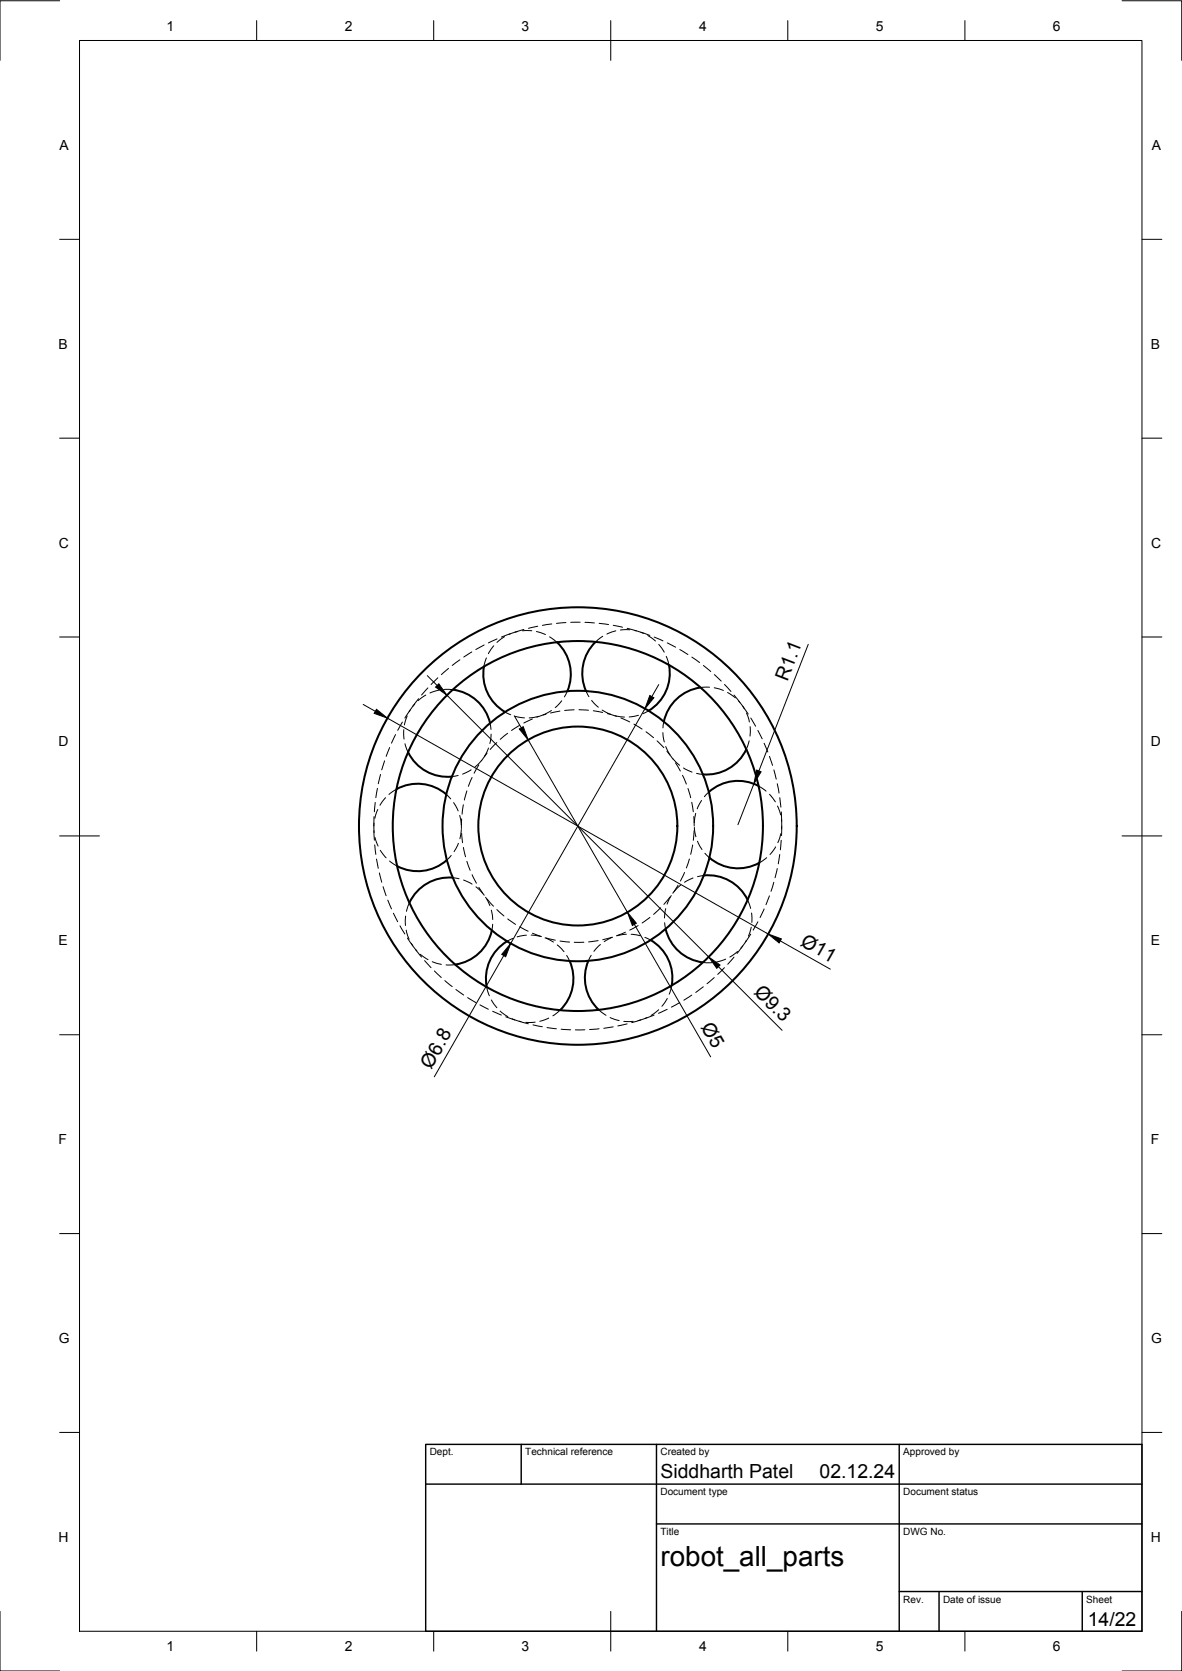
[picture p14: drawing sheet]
<svg xmlns="http://www.w3.org/2000/svg" width="297mm" height="420mm" viewBox="0 0 297 420" stroke-linecap="round" stroke-linejoin="round" font-family="sans-serif">
<defs><g id="words">
<text font-size="7" x="166" y="393.7">robot_all_parts</text>
<g font-size="4.9">
<text x="197.9" y="171.6" transform="rotate(-69 197.9 171.6)">R1.1</text>
<text x="200.9" y="237.6" transform="rotate(30 200.9 237.6)">Ø11</text>
<text x="189.3" y="249.6" transform="rotate(45 189.3 249.6)">Ø9.3</text>
<text x="176.1" y="258.3" transform="rotate(60 176.1 258.3)">Ø5</text>
<text x="108.4" y="269" transform="rotate(-60 108.4 269)">Ø6.8</text>
<text x="166" y="371.7">Siddharth Patel</text>
<text x="206" y="371.7">02.12.24</text>
<text x="273.4" y="408.8">14/22</text>
</g>
<g font-size="3.5">
<text x="41.9" y="7.7">1</text>
<text x="86.6" y="7.7">2</text>
<text x="131.1" y="7.7">3</text>
<text x="175.7" y="7.7">4</text>
<text x="220.1" y="7.7">5</text>
<text x="264.6" y="7.7">6</text>
<text x="15" y="37.7">A</text>
<text x="289.5" y="37.7">A</text>
<text x="14.7" y="87.7">B</text>
<text x="289.2" y="87.7">B</text>
<text x="14.8" y="137.7">C</text>
<text x="289.3" y="137.7">C</text>
<text x="14.7" y="187.7">D</text>
<text x="289.2" y="187.7">D</text>
<text x="14.7" y="237.7">E</text>
<text x="289.2" y="237.7">E</text>
<text x="14.7" y="287.7">F</text>
<text x="289.2" y="287.7">F</text>
<text x="14.8" y="337.7">G</text>
<text x="289.3" y="337.7">G</text>
<text x="14.7" y="387.7">H</text>
<text x="289.2" y="387.7">H</text>
<text x="41.9" y="415.2">1</text>
<text x="86.6" y="415.2">2</text>
<text x="131.1" y="415.2">3</text>
<text x="175.7" y="415.2">4</text>
<text x="220.1" y="415.2">5</text>
<text x="264.6" y="415.2">6</text>
</g>
<g font-size="2.5">
<text x="108" y="366">Dept.</text>
<text x="132" y="366">Technical reference</text>
<text x="166" y="366">Created by</text>
<text x="227" y="366">Approved by</text>
<text x="166" y="376">Document type</text>
<text x="227" y="376">Document status</text>
<text x="166" y="386">Title</text>
<text x="227" y="386">DWG No.</text>
<text x="227" y="403">Rev.</text>
<text x="237" y="403">Date of issue</text>
<text x="273" y="403">Sheet</text>
</g>
</g></defs>
<!-- layer: Visible -->
<g fill="none" stroke="#000" stroke-width=".51">
<path d="M113.8 173.4a11 11 0 0 1 9.4 8.4M121.6 167.6a11 11 0 0 0 5.3 11.4M140 161.5a11 11 0 0 1 2.6 12.3M149.7 161.4a11 11 0 0 0-2.4 12.3M168.1 167.2a11 11 0 0 1-5.1 11.5M176 172.9a11 11 0 0 0-9.2 8.5M99.6 198.4a11 11 0 0 1 12.5 1.3M102.6 189.2a11 11 0 0 0 11 6.1M187.5 188.4a11 11 0 0 1-10.9 6.3M190.6 197.6a11 11 0 0 0-12.5 1.5M112.3 216.2a11 11 0 0 1-12.5 1.6M178.3 215.7a11 11 0 0 0 12.5 1.3"/>
<path d="M113.8 220.7a11 11 0 0 0-10.9 6.3M123.6 234a11 11 0 0 1-9.2 8.5M127.4 236.7a11 11 0 0 0-5.1 11.5M163.5 236.4a11 11 0 0 1 5.3 11.4M167.3 233.6a11 11 0 0 0 9.3 8.4M176.9 220.1a11 11 0 0 1 11 6.1M143.2 241.6a11 11 0 0 1-2.4 12.4M147.8 241.6a11 11 0 0 0 2.7 12.3"/>
<circle cx="145.2" cy="207.7" r="55"/>
<circle cx="145.2" cy="207.7" r="46.5"/>
<circle cx="145.2" cy="207.7" r="34"/>
<circle cx="145.2" cy="207.7" r="25"/>
</g>
<!-- layer: Hidden -->
<g fill="none" stroke="#000" stroke-width=".25">
<path d="M128.2 159.3l-2.2 .9M130.1 158.8l-2.3 .7M131.3 158.6h2.3M131.7 158.3l-2.3 .7M134.8 158.8l2.3 .8M135.1 157.5l-2.3 .5M138.7 156.9l-2.4 .3M142.2 156.5l-2.4 .2M145.8 156.5h-2.4M147 156.5l2.4 .1M150.6 156.7l2.3 .3M151.5 160l-1.9 1.4"/>
<path d="M154.1 157.2l2.3 .5M154.7 158.6l-2.2 .8M157.6 158l2.3 .6M158.3 158.3l-2.4 .1M159.5 158.5l2.2 .8M161 159l2.3 .8M162.8 159.8l1.9 1.4M103 178.6l-1.3 2M104.2 177l-1.4 1.9M105.2 175.7l-1.5 1.9M107 174.8l-1.9 1.4M107.5 173l-1.6 1.8"/>
<path d="M110 170.4l-1.7 1.7M110.3 173.5l-2.2 .7M111.5 173.4h2.3M112.7 168.1l-1.8 1.5M115.6 165.9l-2 1.4M118.6 163.9l-2.1 1.3M121.7 162.2l-2.1 1.1M122.2 165.4l-.6 2.2M124.1 162.4l-1.4 2M124.9 160.7l-2.2 .9M126.8 160.1l-1.9 1.4M126.9 179l1.4 .7"/>
<path d="M137.2 179.6l-2.3 .7M138.1 160.1l1.9 1.4M138.6 178.6l-2.1 1.1M140.7 178.8l-2.4 .5M141.2 176.2l-1.7 1.7M142.6 173.8l-.8 1.4M144.3 178.5l-2.4 .1M145.5 178.5l2.4 .1M147.3 173.8l.7 1.4M148.7 176.1l1.7 1.7M149.1 178.7l2.3 .4M151.3 178.5l2.1 1.1"/>
<path d="M152.6 179.4l2.3 .7M154.6 180l2.3 .3M160.4 179.9l-2.3 .4M163 178.7l-1.4 .8M164.4 160.2l2.2 .9M165.5 162l1.4 2M167.4 165l.7 2.2M167.7 161.6l2.1 1.1M170.8 163.3l2.1 1.3M173.9 165.2l1.9 1.4M176.8 167.3l1.8 1.5M178.3 172.8l-2.3 .1"/>
<path d="M179.5 172.9l2.3 .7M179.5 169.6l1.8 1.7M182.1 172.1l1.6 1.8M182.8 174.1l2 1.4M184.5 174.8l1.4 1.8M185.7 176.3l1.3 1.9M186.7 177.6l1.3 2M187.6 179.3l.7 2.2M94.8 198.2l-.4 2.4M95.6 194.7l-.5 2.4M96.6 191.3l-.7 2.3M97.9 188l-.9 2.2"/>
<path d="M99.4 184.7l-1 2.2M99.6 198.4l-1.9 1.3M101.1 181.6l-1.2 2M101.5 183.5v2.3M101.8 187l.8 2.2M102.3 180l-.7 2.3M112.1 199.7l1.2 1.2M115.1 195l-1.5 .3M117.3 198.9l-.6 2.3M118.4 193.6l-2.2 1M118.6 195.5l-.9 2.2M120.3 192.3l-1.2 2.1"/>
<path d="M121 191.2l-1.7 1.7M122.4 189.4l-1.4 1.9M122.8 188.1l-1.1 2.1M123.1 181.8l.3 1.6M123.4 184.6l-.3 2.3M124.8 186.7l-1.6 1.7M127.6 184.4l-1.9 1.5M129.5 180.1l2.3 .4M130.6 182.4l-2.1 1.3M133.8 180.8l-2.2 1M135.3 180.1l-2.3 .4M156 180.6l2.2 .9"/>
<path d="M159.3 182.1l2.1 1.2M162.3 184l1.9 1.5M165.1 186.3l1.7 1.7M166.6 184.2l.3 2.4M166.8 181.4l-.2 1.6M167.3 187.7l1.1 2.1M167.6 188.9l1.5 1.9M169.1 190.8l1.7 1.6M169.8 191.8l1.2 2.1M171.5 194.9l1 2.2M171.8 193.1l2.1 1M172.9 198.3l.7 2.3"/>
<path d="M175 194.5l1.6 .2M178.1 199.2l-1.1 1.1M188.3 186.3l-.8 2.1M188.5 182.7v2.4M188.7 180.6l1.2 2M190.5 183.7l1 2.1M190.6 197.6l1.9 1.3M192 186.9l1 2.2M193.4 190.2l.7 2.2M193.4 199.7l1.4 1.9M194.5 193.6l.6 2.3M195.3 197.1l.5 2.3"/>
<path d="M94 208.9l.1 2.4M94 205.3l-.1 2.4M94 207v2.3M94.2 212.4l.2 2.4M94.2 210.5l.8 2.2M94.3 201.8l-.2 2.3M94.6 216l.5 2.3M94.9 203.5l-.7 2.3M95.3 219.5l.6 2.3M95.6 213.8l1.4 1.9M96.9 200.6l-1.4 1.9M97.9 216.5l1.9 1.3"/>
<path d="M113.4 215.1l-1.1 1.2M114 201.8l1.1 2.1M115.2 212l-1.1 2.1M115.5 205l.4 2.4M115.9 208.6l-.3 2.3M116 205.9v2.4M116 209.5l.2 2.4M116.4 202.4l-.3 2.3M116.5 213.1l.5 2.3M117.3 216.6l.9 2.2M118.6 219.9l1.1 2.2M172 219.4l-1 2.1"/>
<path d="M173.2 216l-.7 2.2M173.8 201.7l.4 2.4M174.1 212.5l-.5 2.3M174.3 205.3l.2 2.4M174.4 208.9l-.2 2.4M174.5 208l.4 2.4M174.8 204.5l-.3 2.4M175.3 211.5l1.1 2.1M176.3 201.3l-1.1 2.1M177.1 214.5l1.2 1.2M192.7 215.7l-1.9 1.3M194.9 212.9l-1.4 1.9"/>
<path d="M195.3 218.4l-.5 2.3M195.4 202.7l.8 2.2M196 200.6l.2 2.3M196 214.9l-.4 2.3M196.2 209.6l-.7 2.3M196.3 211.3l-.2 2.4M196.3 204.2l.1 2.3M196.4 206.1v2.3M196.4 207.7v2.4M96.3 222.9l.7 2.3M97.5 226.3l.9 2.2M98.9 229.6l1 2.2"/>
<path d="M100.5 232.8l1.2 2M101.9 230.3v2.4M102.1 233.9l.7 2.2M102.4 235.9l1.3 1.9M102.9 227l-.8 2.2M103.4 237.2l1.4 1.9M104.4 238.8l1.5 1.8M105.6 239.9l2 1.4M113.8 220.7l1.6 .3M116.5 221.3l2.1 1M119.6 223l1.7 1.6M120.3 223.1l1.4 2"/>
<path d="M122 225.6l1.1 2.1M122.4 226.1l1.6 1.8M123.5 228.9l.3 2.3M123.8 232.4l-.2 1.6M124.9 228.7l1.7 1.6M127.6 231.1l2 1.3M128.8 236l-1.4 .7M130.6 233l2.1 1.1M132.3 235.1l-2.3 .5M133.5 235.1l2.3 .4M133.8 234.7l2.3 .8M137 235.8l2.1 1.1"/>
<path d="M137.2 235.8l2.4 .6M140 237.6l1.7 1.7M140.7 236.6l2.4 .3M146.7 236.9h-2.4M150.3 236.5l-2.4 .3M150.9 237.5l-1.7 1.7M153.8 235.7l-2.3 .6M153.9 235.7l-2.1 1.1M157.2 234.4l-2.3 .9M157.4 234.9l-2.3 .4M158.6 234.9l2.4 .4M160.4 232.7l-2.1 1.2"/>
<path d="M162.1 235.7l1.4 .7M163.3 230.7l-1.9 1.4M166 228.3l-1.7 1.6M167 232l.3 1.6M167.3 228.5l-.3 2.3M168.4 225.6l-1.6 1.8M168.7 225.2l-1.1 2.1M170.4 222.6l-1.3 2M171.1 222.5l-1.7 1.7M174.2 220.8l-2.2 1M176.8 220.1l-1.5 .3M185.4 239.2l-2 1.4"/>
<path d="M186.7 237.8l-1.5 1.9M187.6 236.5l-1.4 1.9M187.9 226.3l.7 2.1M188.7 234.9l-1.4 2M188.8 233.1l-.7 2.3M188.9 229.6v2.3M190.5 231.8l-1.2 2.1M192 228.6l-1 2.1M193.4 225.3l-.9 2.2M194.5 221.8l-.7 2.3M106.7 241.5l1.6 1.8M108.6 241.8l2.3 .7"/>
<path d="M109.2 244.1l1.7 1.7M111.8 246.6l1.8 1.5M114.4 242.5l-2.3 .1M114.6 248.8l1.9 1.4M117.5 250.8l2.1 1.3M120.6 252.7l2.1 1.1M122.3 248.2l.7 2.2M123.5 251.4l1.4 2M123.8 254.3l2.2 .9M125.7 254.2l1.9 1.4M127.1 255.7l2.2 .8M128.7 256.2l2.2 .7"/>
<path d="M130.5 256.8l2.3 .6M133.9 257.7l2.4 .5M134.5 257l-2.4 .1M137.5 258.4l2.3 .3M137.9 256l-2.2 .8M140.8 254l-1.9 1.4M141 258.8l2.4 .1M142.4 240.2l.8 1.5M147 258.9l-2.4 .1M148.6 240.2l-.8 1.4M150.5 253.9l1.8 1.4M150.5 258.7l-2.3 .2"/>
<path d="M153.3 255.9l2.3 .7M154.1 258.2l-2.4 .4M156.8 256.8h2.3M157.6 257.5l-2.3 .5M161 256.5l-2.3 .6M162.6 255.9l-2.3 .7M164.4 255.2l-2.2 .9M165.5 253.9l-1.9 1.4M167.7 253.8l-2.2 1M167.7 251.1l-1.4 1.9M168.8 247.8l-.6 2.2M170.8 252.1l-2.1 1.1"/>
<path d="M173.8 250.2l-1.9 1.3M176.6 242h2.3M176.7 248.1l-1.9 1.4M179.5 245.8l-1.8 1.6M182.1 243.3l-1.7 1.7M182.4 241.2l-2.3 .7M184.4 240.7l-1.5 1.8"/>
</g>
<!-- layer: BORDER -->
<g fill="none" stroke="#000" stroke-width=".25">
<path d="M15 .2h-15v15M20 10.2h267v400h-267zM64.5 5.2v5M109 5.2v5M153.5 5.2v10M198 5.2v5M242.5 5.2v5M282 .2h15v15M15 60.2h5M287 60.2h5M15 110.2h5M287 110.2h5"/>
<path d="M15 160.2h5M287 160.2h5M15 210.2h10M282 210.2h10M15 260.2h5M287 260.2h5M15 310.2h5M287 310.2h5M15 360.2h5M287 360.2h5M0 405.2v15h15M64.5 410.2v5"/>
<path d="M109 410.2v5M153.5 405.2v10M198 410.2v5M242.5 410.2v5M297 405.2v15h-15"/>
</g>
<!-- layer: TITLEBLOCK -->
<path d="M107 363.2h180v47h-180zM107 373.2h180M131 363.2v10M165 363.2v47M226 363.2v47M165 383.2h122M226 400.2h61M236 400.2v10M272 400.2v10" fill="none" stroke="#000" stroke-width=".36"/>
<!-- layer: FD_Dimensions -->
<g fill="none" stroke="#000" stroke-width=".25">
<path d="M91.3 177.1l3 1.8M107.4 169.9l2.5 2.5M112.3 174.8l65.8 65.8M129.2 180l1.8 3M162.1 178.2l-33.8 59M165.5 172.1l-1.7 3.1M203.1 162l-12.4 31.8M97.4 180.6l95.6 54.2M132.7 186.1l25 43.3M189.4 197.1l-4 10.3M159.4 232.4l19.2 33.3M196.1 236.6l12.6 7.1"/>
<path d="M126.6 240.3l-17.5 30.5M180.6 243.1l15.9 16"/>
</g>
<path d="M94.6 178.4l2.8 2.2-3.4-1.2zM109.5 172.8l.8-.9 2 2.9zM163.3 174.9l1 .6-2.2 2.7zM130.5 183.3l1-.6 1.2 3.4zM190.2 193.6l1.1 .5-1.9 3zM128.3 237.2l-1.2 3.4-1-.6zM157.7 229.4l2.2 2.7-1 .6zM193 234.8l3.4 1.3-.6 1zM178.1 240.6l2.9 2.1-.9 .8z" fill="#000" stroke="#000" stroke-width=".25"/>
<use href="#words"/>
</svg>
